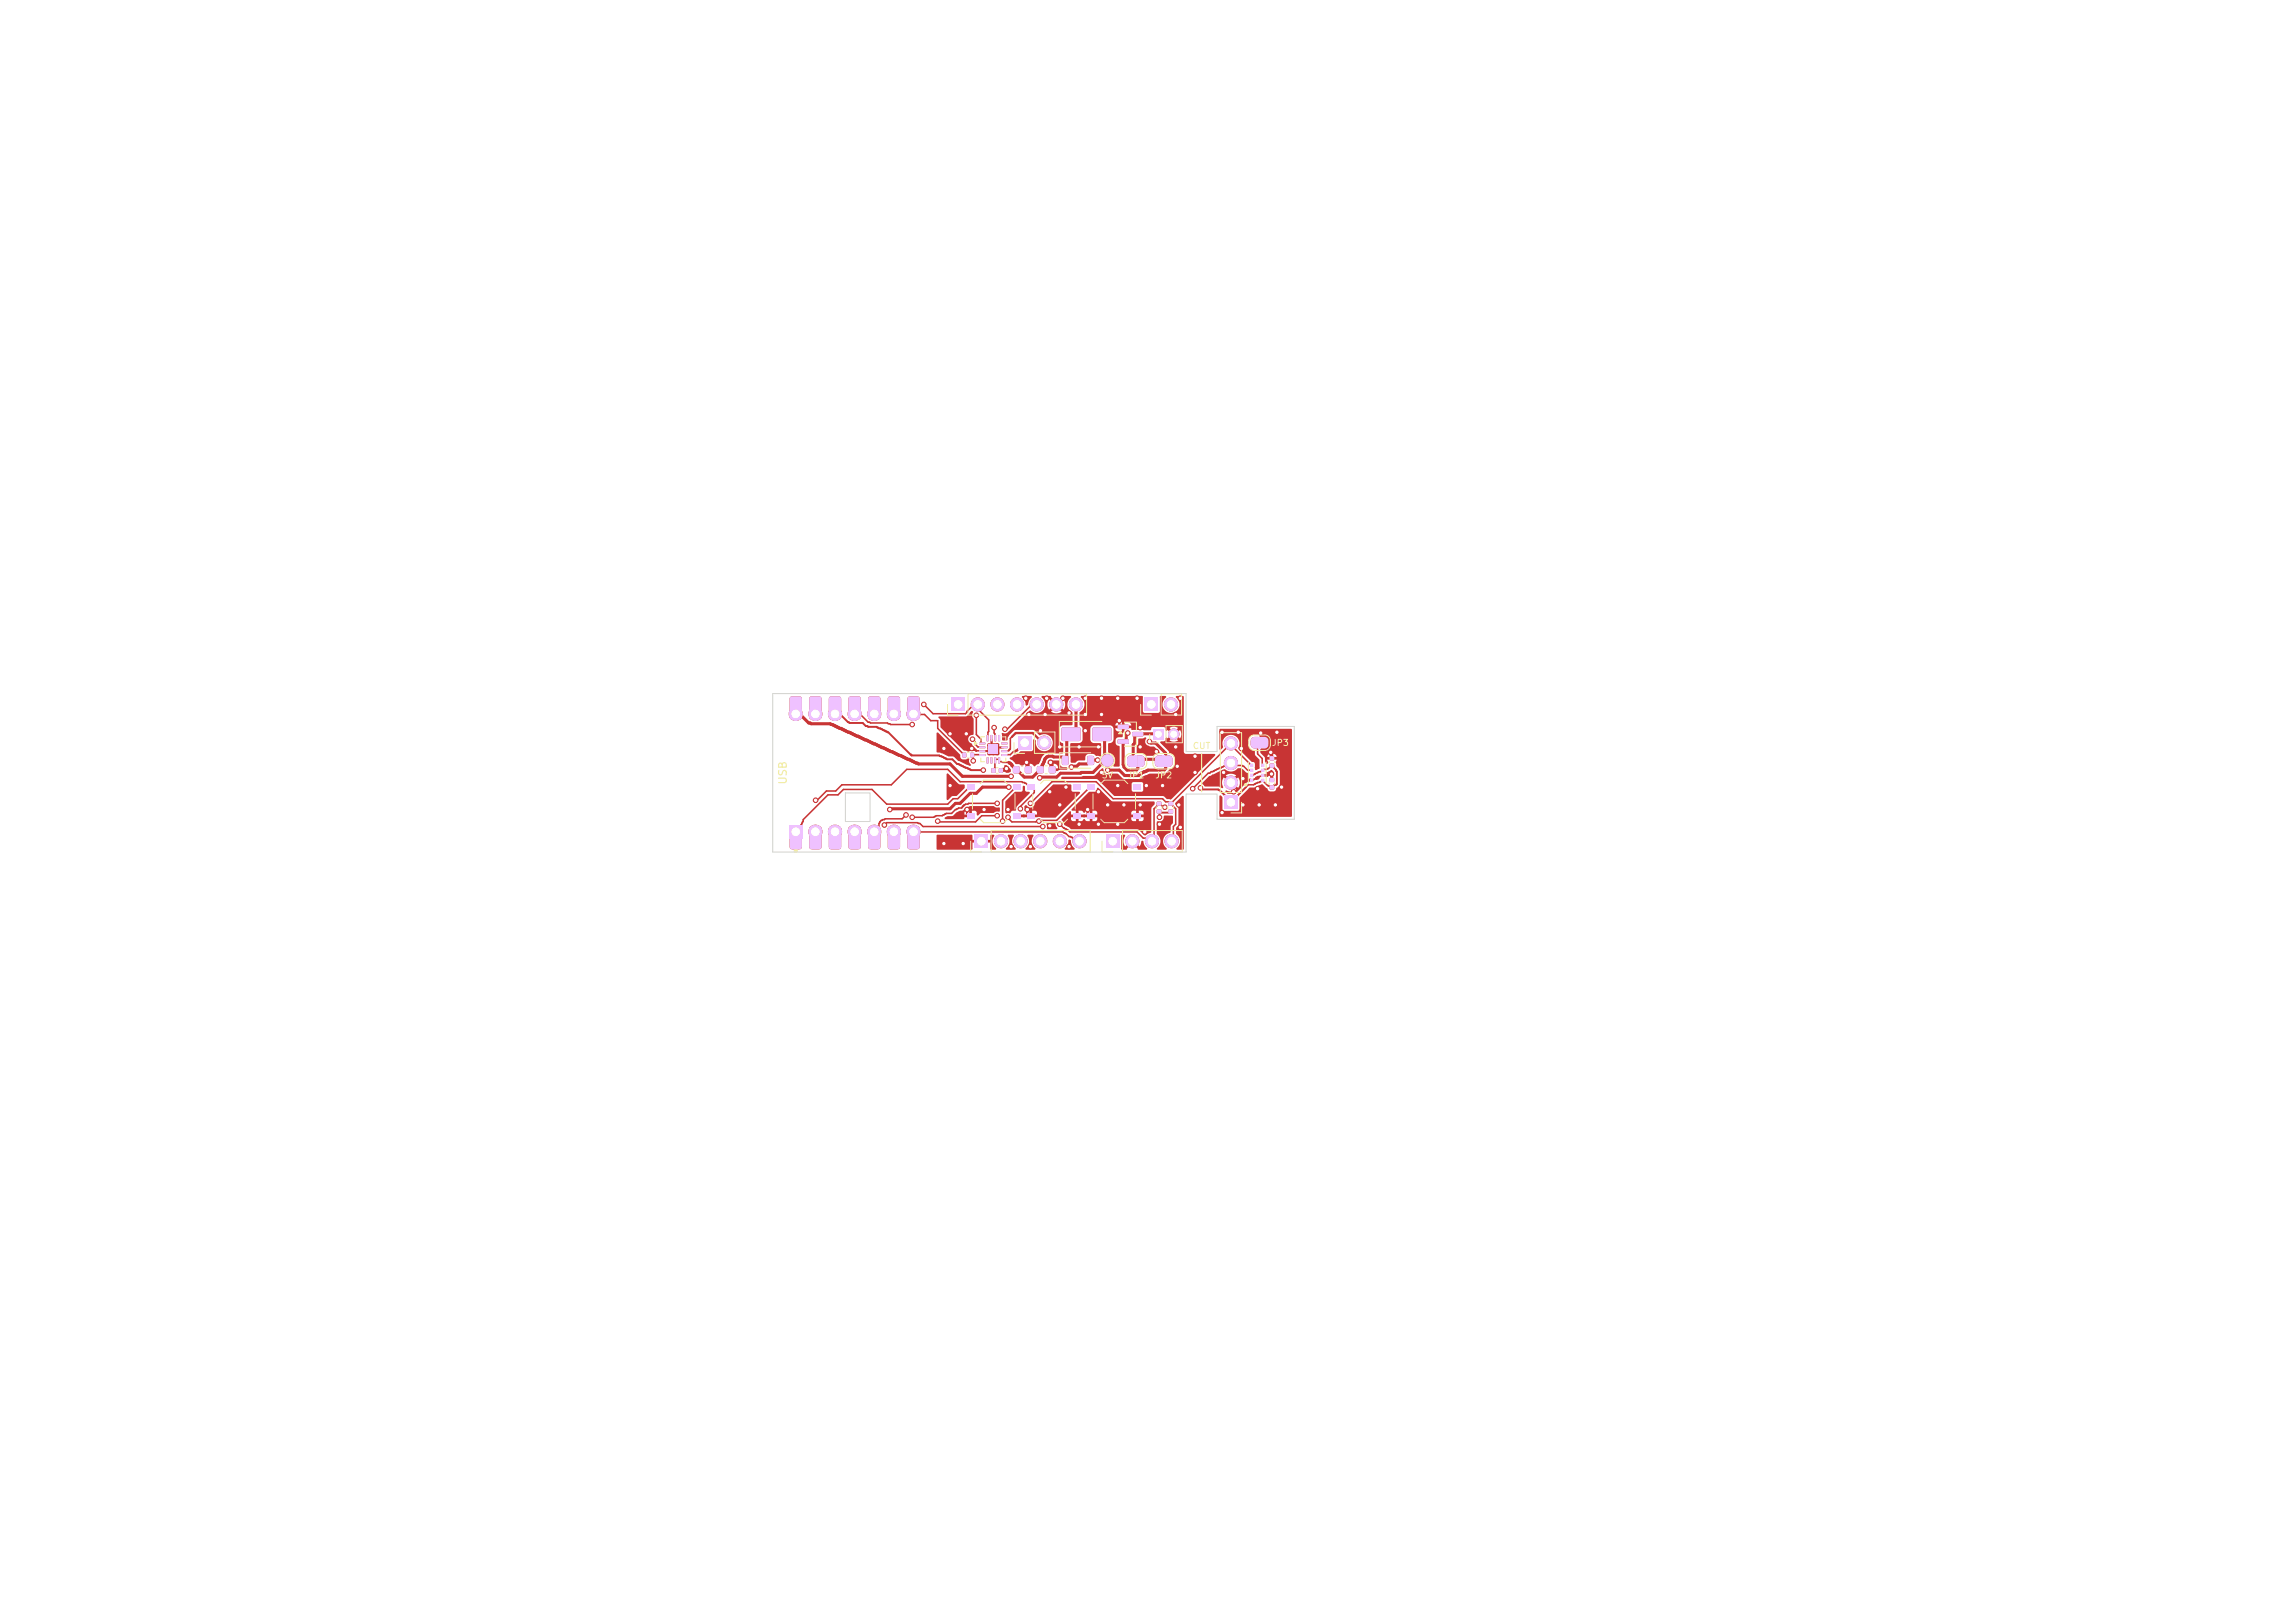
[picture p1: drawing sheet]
<svg xmlns="http://www.w3.org/2000/svg" width="297mm" height="210mm" viewBox="0 0 297 210" stroke-linecap="round" stroke-linejoin="round" font-family="sans-serif">
<defs><g id="words">
<text font-size="1" fill="#f2eda1" x="102.1" y="101.6" transform="rotate(-90 102.1 101.6)">USB</text>
<g font-size=".8" fill="#f2eda1">
<text x="142.5" y="100.9">5V</text>
<text x="145.8" y="100.9">JP1</text>
<text x="149.4" y="100.9">JP2</text>
<text x="154.3" y="97.1">CUT</text>
<text x="164.5" y="96.7">JP3</text>
</g>
</g></defs>
<g fill="#c83434">
<path d="M150.3 98.2h.6v.6h-.6z"/>
<path d="M137.4 94.2l.2-.1h2l.2 .1v.2v1.4l-.2 .1h-2l-.2-.1v-.1z"/>
<path d="M141.4 94.2l.2-.1h2l.2 .1 .1 .2-.1 1.4-.2 .1h-2l-.2-.1-.1-.1z"/>
<path d="M148.2 90.3h1.6v1.7h-1.6z"/>
</g>
<circle cx="151.5" cy="91.1" r=".85" fill="#c83434" stroke="#c83434" stroke-width=".13"/>
<path d="M149.2 94.3h1.4v1.4h-1.4z" fill="#c83434"/>
<circle cx="151.9" cy="95" r=".67" fill="#c83434" stroke="#c83434" stroke-width=".13"/>
<path d="M126.2 108h1.6v1.7h-1.6z" fill="#c83434"/>
<g fill="#c83434" stroke="#c83434" stroke-width=".13">
<circle cx="129.5" cy="108.8" r=".85"/>
<circle cx="132.1" cy="108.8" r=".85"/>
<circle cx="134.6" cy="108.8" r=".85"/>
<circle cx="137.2" cy="108.8" r=".85"/>
<circle cx="139.7" cy="108.8" r=".85"/>
</g>
<g fill="#c83434">
<path d="M140.7 101.5h1v.7h-1z"/>
<path d="M146.7 101.5h1v.7h-1z"/>
<path d="M140.7 105.2h1v.8h-1z"/>
<path d="M146.7 105.2h1v.8h-1z"/>
<path d="M125.1 101.5h1v.7h-1z"/>
<path d="M131.1 101.5h1v.7h-1z"/>
<path d="M125.1 105.2h1v.8h-1z"/>
<path d="M131.1 105.2h1v.8h-1z"/>
<path d="M126.7 96.1h.8v.2h-.8z"/>
<path d="M126.7 96.6h.8v.2h-.8z"/>
<path d="M126.7 97.1h.8v.2h-.8z"/>
<path d="M126.7 97.6h.8v.2h-.8z"/>
<path d="M127.7 98h.2v.8h-.2z"/>
<path d="M128.2 98h.2v.8h-.2z"/>
<path d="M128.7 98h.2v.8h-.2z"/>
<path d="M129.2 98h.2v.8h-.2z"/>
<path d="M129.6 97.6h.8v.2h-.8z"/>
<path d="M129.6 97.1h.8v.2h-.8z"/>
<path d="M129.6 96.6h.8v.2h-.8z"/>
<path d="M129.6 96.1h.8v.2h-.8z"/>
<path d="M129.2 95.1h.2v.8h-.2z"/>
<path d="M128.7 95.1h.2v.8h-.2z"/>
<path d="M128.2 95.1h.2v.8h-.2z"/>
<path d="M127.7 95.1h.2v.8h-.2z"/>
<path d="M127.9 96.3h1.3v1.3h-1.3z"/>
<path d="M161.8 100.8h.3v.4h-.3z"/>
<path d="M161.8 100.2h.3v.3h-.3z"/>
<path d="M161.8 99.5h.3v.4h-.3z"/>
<path d="M161.8 98.9h.3v.3h-.3z"/>
<path d="M163.2 98.9h.4v.3h-.4z"/>
<path d="M163.2 99.5h.4v.4h-.4z"/>
<path d="M163.2 100.2h.4v.3h-.4z"/>
<path d="M163.2 100.8h.4v.4h-.4z"/>
<path d="M128.3 99.4h.5v.6h-.5z"/>
<path d="M129.3 99.4h.5v.6h-.5z"/>
<path d="M143.2 108h1.6v1.7h-1.6z"/>
</g>
<g fill="#c83434" stroke="#c83434" stroke-width=".13">
<circle cx="146.5" cy="108.8" r=".85"/>
<circle cx="149.1" cy="108.8" r=".85"/>
<circle cx="151.6" cy="108.8" r=".85"/>
</g>
<path d="M131.7 95.3h1.8v1.7h-1.8z" fill="#c83434"/>
<circle cx="135.1" cy="96.1" r=".85" fill="#c83434" stroke="#c83434" stroke-width=".13"/>
<g fill="#c83434">
<path d="M134.2 99.2l.2-.1 .6 .1 .1 .2-.1 .6-.2 .1-.6-.1v-.1z"/>
<path d="M135.8 99.2l.1-.1 .7 .1v.2v.6l-.2 .1-.6-.1-.1-.1z"/>
<path d="M131.1 99.2l.2-.1 .6 .1 .1 .2-.1 .6-.2 .1-.6-.1v-.1z"/>
<path d="M132.7 99.2l.1-.1 .7 .1v.2v.6l-.2 .1-.6-.1-.1-.1z"/>
<path d="M102.1 106.8h1.7v1.7h-1.7z"/>
<path d="M102.2 107l.3-.1h1l.2 .1 .1 2.6-.2 .2-1.1 .1-.3-.1z"/>
</g>
<circle cx="105.5" cy="107.6" r=".85" fill="#c83434" stroke="#c83434" stroke-width=".13"/>
<path d="M104.8 107l.2-.1h1l.3 .1v2.6l-.1 .2-1.2 .1-.2-.1z" fill="#c83434"/>
<circle cx="108.1" cy="107.6" r=".85" fill="#c83434" stroke="#c83434" stroke-width=".13"/>
<path d="M107.3 107l.3-.1h.9l.3 .1 .1 2.6-.2 .2-1.1 .1-.3-.1z" fill="#c83434"/>
<circle cx="110.6" cy="107.6" r=".85" fill="#c83434" stroke="#c83434" stroke-width=".13"/>
<path d="M109.9 107l.2-.1h1l.2 .1 .1 2.6-.1 .2-1.2 .1-.2-.1z" fill="#c83434"/>
<circle cx="113.1" cy="107.6" r=".85" fill="#c83434" stroke="#c83434" stroke-width=".13"/>
<path d="M112.4 107l.3-.1h.9l.3 .1v2.6l-.1 .2-1.1 .1-.3-.1z" fill="#c83434"/>
<circle cx="115.7" cy="107.6" r=".85" fill="#c83434" stroke="#c83434" stroke-width=".13"/>
<path d="M114.9 107l.3-.1h1l.2 .1 .1 2.6-.2 .2-1.1 .1-.3-.1z" fill="#c83434"/>
<circle cx="118.2" cy="107.6" r=".85" fill="#c83434" stroke="#c83434" stroke-width=".13"/>
<g fill="#c83434">
<path d="M117.5 107l.2-.1h1l.3 .1v2.6l-.1 .2-1.2 .1-.2-.1z"/>
<path d="M117.5 90.2l.2-.1h1l.3 .1v2.6l-.1 .2-1.2 .1-.2-.1z"/>
</g>
<circle cx="118.2" cy="92.4" r=".85" fill="#c83434" stroke="#c83434" stroke-width=".13"/>
<path d="M114.9 90.2l.3-.1h1l.2 .1 .1 2.6-.2 .2-1.1 .1-.3-.1z" fill="#c83434"/>
<circle cx="115.7" cy="92.4" r=".85" fill="#c83434" stroke="#c83434" stroke-width=".13"/>
<path d="M112.4 90.2l.3-.1h.9l.3 .1v2.6l-.1 .2-1.1 .1-.3-.1z" fill="#c83434"/>
<circle cx="113.1" cy="92.4" r=".85" fill="#c83434" stroke="#c83434" stroke-width=".13"/>
<path d="M109.9 90.2l.2-.1h1l.2 .1 .1 2.6-.1 .2-1.2 .1-.2-.1z" fill="#c83434"/>
<circle cx="110.6" cy="92.4" r=".85" fill="#c83434" stroke="#c83434" stroke-width=".13"/>
<path d="M107.3 90.2l.3-.1h.9l.3 .1 .1 2.6-.2 .2-1.1 .1-.3-.1z" fill="#c83434"/>
<circle cx="108.1" cy="92.4" r=".85" fill="#c83434" stroke="#c83434" stroke-width=".13"/>
<path d="M104.8 90.2l.2-.1h1l.3 .1v2.6l-.1 .2-1.2 .1-.2-.1z" fill="#c83434"/>
<circle cx="105.5" cy="92.4" r=".85" fill="#c83434" stroke="#c83434" stroke-width=".13"/>
<path d="M102.2 90.2l.3-.1h1l.2 .1 .1 2.6-.2 .2-1.1 .1-.3-.1z" fill="#c83434"/>
<circle cx="103" cy="92.4" r=".85" fill="#c83434" stroke="#c83434" stroke-width=".13"/>
<g fill="#c83434">
<path d="M164.3 101.6h.6v.5h-.6z"/>
<path d="M164.3 100.7h.6v.5h-.6z"/>
</g>
<circle cx="143.3" cy="98.4" r=".75" fill="#c83434" stroke="#c83434" stroke-width=".13"/>
<g fill="#c83434">
<path d="M144.7 93.8h1.3l.1 .1v.4l-.2 .1-1.2-.1-.1-.1z"/>
<path d="M144.7 95.7h1.3l.1 .1v.4l-.2 .1-1.2-.1-.1-.1z"/>
<path d="M146.5 94.7h1.4l.1 .2v.3l-.2 .1h-1.2l-.1-.1z"/>
<path d="M158.4 103h1.7v1.7h-1.7z"/>
</g>
<g fill="#c83434" stroke="#c83434" stroke-width=".13">
<circle cx="159.3" cy="101.3" r=".85"/>
<circle cx="159.3" cy="98.7" r=".85"/>
<circle cx="159.3" cy="96.2" r=".85"/>
</g>
<g fill="#c83434">
<path d="M164.3 98.8h.6v.5h-.6z"/>
<path d="M164.3 97.9h.6v.5h-.6z"/>
<path d="M137.5 97.9l.1-.1 .6 .1 .1 .1-.1 .9-.1 .1-.6-.1-.1-.1z"/>
<path d="M140.8 97.9l.1-.1 .6 .1 .1 .1-.1 .9-.1 .1-.6-.1-.1-.1z"/>
<path d="M146 97.9l.3-.1h.5v1.5l-.5-.1-.3-.1-.1-.3v-.6z"/>
<path d="M147.1 97.8h.7l.3 .3v.7l-.1 .3-.2 .1-.7 .1z"/>
<path d="M124.6 97.4h.4v.6h-.4z"/>
<path d="M125.6 97.4h.4v.6h-.4z"/>
<path d="M132.9 101.5h1v.7h-1z"/>
<path d="M138.9 101.5h1v.7h-1z"/>
<path d="M132.9 105.2h1v.8h-1z"/>
<path d="M138.9 105.2h1v.8h-1z"/>
<path d="M151.2 104.8h.6v.4h-.6z"/>
<path d="M151.2 103.8h.6v.4h-.6z"/>
<path d="M149.7 104.8h.6v.4h-.6z"/>
<path d="M149.7 103.8h.6v.4h-.6z"/>
<path d="M123.2 90.3h1.6v1.7h-1.6z"/>
</g>
<g fill="#c83434" stroke="#c83434" stroke-width=".13">
<circle cx="126.5" cy="91.1" r=".85"/>
<circle cx="129.1" cy="91.1" r=".85"/>
<circle cx="131.6" cy="91.1" r=".85"/>
<circle cx="134.2" cy="91.1" r=".85"/>
<circle cx="136.7" cy="91.1" r=".85"/>
<circle cx="139.2" cy="91.1" r=".85"/>
</g>
<g fill="#c83434">
<path d="M162 95.5l.3-.1h.5v1.5l-.6-.1-.3-.3v-.7z"/>
<path d="M163.2 95.4h.6l.3 .3v.7l-.1 .3-.2 .1-.6 .1z"/>
<path d="M149.6 97.9l.3-.1h.6v1.5l-.6-.1-.3-.1-.2-.3 .1-.6z"/>
<path d="M150.7 97.8h.7l.3 .3v.7l-.1 .3-.2 .1-.7 .1z"/>
</g>
<g fill="#c83434" stroke="#c83434" stroke-width=".13">
<circle cx="130.8" cy="100.5" r=".3"/>
<circle cx="134.5" cy="100.7" r=".3"/>
<circle cx="145.9" cy="94.8" r=".3"/>
<circle cx="130.5" cy="101.8" r=".3"/>
<circle cx="143.3" cy="99.7" r=".3"/>
<circle cx="115.1" cy="104.7" r=".3"/>
<circle cx="148.8" cy="96" r=".3"/>
<circle cx="138.6" cy="99.2" r=".3"/>
<circle cx="142.1" cy="98.4" r=".3"/>
<circle cx="147.5" cy="96.7" r=".3"/>
<circle cx="163.2" cy="94.8" r=".3"/>
<circle cx="158.2" cy="94.8" r=".3"/>
<circle cx="152.3" cy="99.1" r=".3"/>
<circle cx="135.9" cy="98.7" r=".3"/>
<circle cx="130.5" cy="104.7" r=".3"/>
<circle cx="152.8" cy="90.4" r=".3"/>
<circle cx="159.6" cy="102.5" r=".3"/>
<circle cx="142.2" cy="102.5" r=".3"/>
<circle cx="139.6" cy="106.7" r=".3"/>
<circle cx="145.5" cy="104.1" r=".3"/>
<circle cx="132.8" cy="98.7" r=".3"/>
<circle cx="158.3" cy="100" r=".3"/>
<circle cx="165" cy="104.1" r=".3"/>
<circle cx="147.2" cy="90.4" r=".3"/>
<circle cx="124.7" cy="109.2" r=".3"/>
<circle cx="122.9" cy="95" r=".3"/>
<circle cx="142.5" cy="100" r=".3"/>
<circle cx="144.6" cy="106.7" r=".3"/>
<circle cx="122.1" cy="109.2" r=".3"/>
<circle cx="150.1" cy="106.7" r=".3"/>
<circle cx="152.8" cy="107.1" r=".3"/>
<circle cx="139.6" cy="96.7" r=".3"/>
<circle cx="164.5" cy="97.4" r=".3"/>
<circle cx="154.6" cy="97.8" r=".3"/>
<circle cx="138.3" cy="109.5" r=".3"/>
<circle cx="152.2" cy="96.7" r=".3"/>
<circle cx="125.1" cy="104.7" r=".3"/>
<circle cx="142.5" cy="90.4" r=".3"/>
<circle cx="127.4" cy="104.7" r=".3"/>
<circle cx="142.5" cy="92.4" r=".3"/>
<circle cx="165.9" cy="101.8" r=".3"/>
<circle cx="160.9" cy="104.1" r=".3"/>
<circle cx="149.6" cy="97.3" r=".3"/>
<circle cx="142.2" cy="106.7" r=".3"/>
<circle cx="160.2" cy="94.8" r=".3"/>
<circle cx="137.2" cy="104.1" r=".3"/>
<circle cx="134.6" cy="94.5" r=".3"/>
<circle cx="122.1" cy="96.8" r=".3"/>
<circle cx="150.5" cy="101.7" r=".3"/>
<circle cx="147.5" cy="104.1" r=".3"/>
<circle cx="152.5" cy="104.1" r=".3"/>
<circle cx="125.1" cy="95" r=".3"/>
<circle cx="135.5" cy="90.4" r=".3"/>
<circle cx="144.8" cy="93.3" r=".3"/>
<circle cx="148.2" cy="107.7" r=".3"/>
<circle cx="133.4" cy="109.5" r=".3"/>
<circle cx="162.7" cy="102.1" r=".3"/>
<circle cx="165.2" cy="94.8" r=".3"/>
<circle cx="138.3" cy="92.3" r=".3"/>
<circle cx="152.2" cy="92.4" r=".3"/>
<circle cx="158.2" cy="105.1" r=".3"/>
<circle cx="144.6" cy="101.7" r=".3"/>
<circle cx="147.5" cy="94.1" r=".3"/>
<circle cx="154.6" cy="100" r=".3"/>
<circle cx="137.9" cy="101.8" r=".3"/>
<circle cx="130.2" cy="99.5" r=".3"/>
<circle cx="142.2" cy="96.7" r=".3"/>
<circle cx="137.5" cy="90.4" r=".3"/>
<circle cx="160.9" cy="100.8" r=".3"/>
<circle cx="143.3" cy="104.1" r=".3"/>
<circle cx="132.8" cy="90.4" r=".3"/>
<circle cx="160.6" cy="96.8" r=".3"/>
<circle cx="164.6" cy="100.1" r=".3"/>
<circle cx="132.9" cy="104.7" r=".3"/>
<circle cx="137.2" cy="96.7" r=".3"/>
<circle cx="148.3" cy="101.7" r=".3"/>
<circle cx="133.1" cy="92.4" r=".3"/>
<circle cx="140.5" cy="90.4" r=".3"/>
<circle cx="140.5" cy="92.4" r=".3"/>
<circle cx="135.2" cy="92.4" r=".3"/>
<circle cx="140.5" cy="94.5" r=".3"/>
<circle cx="140.8" cy="104.7" r=".3"/>
<circle cx="162.9" cy="104.1" r=".3"/>
<circle cx="144.6" cy="90.4" r=".3"/>
<circle cx="130.8" cy="109.5" r=".3"/>
<circle cx="122.9" cy="101.7" r=".3"/>
<circle cx="125.8" cy="96.8" r=".3"/>
<circle cx="135.8" cy="102.5" r=".3"/>
<circle cx="135.8" cy="106.8" r=".3"/>
<circle cx="129.8" cy="106.2" r=".3"/>
<circle cx="105.5" cy="103.5" r=".3"/>
<circle cx="132.1" cy="104.7" r=".3"/>
<circle cx="134.5" cy="106.2" r=".3"/>
<circle cx="130.5" cy="105.7" r=".3"/>
<circle cx="129.1" cy="105.5" r=".3"/>
<circle cx="121.4" cy="106.2" r=".3"/>
<circle cx="134.9" cy="107" r=".3"/>
<circle cx="114.4" cy="106.7" r=".3"/>
<circle cx="126.4" cy="92.5" r=".3"/>
<circle cx="118.1" cy="93.8" r=".3"/>
<circle cx="125.8" cy="95.7" r=".3"/>
<circle cx="130.1" cy="94.4" r=".3"/>
<circle cx="126" cy="98.5" r=".3"/>
<circle cx="128.6" cy="94.1" r=".3"/>
<circle cx="119.5" cy="91.1" r=".3"/>
<circle cx="150.1" cy="105.7" r=".3"/>
<circle cx="127.2" cy="99.7" r=".3"/>
<circle cx="155.3" cy="102" r=".3"/>
<circle cx="150.8" cy="104.5" r=".3"/>
<circle cx="154.3" cy="102.1" r=".3"/>
<circle cx="137.2" cy="106.7" r=".3"/>
<circle cx="117.3" cy="105.5" r=".3"/>
<circle cx="129.1" cy="104" r=".3"/>
<circle cx="118.1" cy="105.7" r=".3"/>
<circle cx="133.4" cy="104" r=".3"/>
</g>
<g fill="none" stroke="#c83434" stroke-width=".2">
<path d="M111.3 92.5l1.1 1 .3 .1h2.1l.4 .2h2.9M119 92.5h.7l.8 .8h.8v1l3.2 3.2M119.5 91.2l1.3 1.2h4.1l.9-.9M125.8 96.9l.1 .2 .8 .1M125.8 95.7l.4 .3v.3l.4 .4h.1M125.9 98v.5M126 97.7h.7M126.3 92.6v2.5l.7 .6v.5M126.7 92l1.2 1.2v1.5l-.1 .1v.4M127.4 97.2h.5M128.3 95.9v.5M128.6 94.2v.7l.1 .3"/>
<path d="M128.7 98.8v.6l-.1 .1M128.9 98.3h.4M129.1 96.8h.6M129.3 98.6h.4v.1h.8M129.7 99.5h.4M130.9 95.4l-.1 .2v1.4l-.3 .1v.1h-.2M131.3 97.3h-.1l-.4 .4h-.5M133.3 91.4l-3 3h-.2M158.6 99.1l-1.6 .8h-.3l-.1 .2h-.3l-2 2M158.7 96.8l-7 7M159.7 96.9l2.1 2.1M160.1 99.1a1.41 1.41 0 0 1 1.3 .6h.4"/>
<path d="M162.8 96.8v.8l.5 .6v.7M163.2 99.8l-1.2 .6M164.3 99.3l-.4 .3h-.3M114.4 106.8l.3-.3h4l.3 .1 .4 .4h15.5M117.2 105.5l-.5 .5h-2.2l-.2 .1-.4 .3-.2 .2v.4M119 107.7h18.5l.4 .2 .4 .4h.2l.4 .3M125.1 102.2l-1.2 1.2h-.6l-.7 .7h-7.9l-1.9-1.9h-3.7l-.6 .7h-1.4l-3.2 3.2v.2l-.3 .6M129 104h-3.7l-.6 .2-.3 .4h-.4l-.4 .2-.4 .5h-.8l-.4 .3h-.8l-.4 .2h-2.7M129 105.6h-2l-.8 .8h-4.8l-.1-.1M131.2 102.2l-1.5 1.4v2.7M132.9 101.6l-.1-.2-.6-.2h-7.9l-1.7-1.6h-5.2l-2 2h-6.5l-.8 .8h-1.1l-1.2 1.2h-.3M133.9 102.2v.4l-1.9 1.8v.3"/>
<path d="M137.1 106.7l.5 .5 .6 .2 .3 .3h8.6l.8 .8h.4M140.7 102.2l-4 4h-2l-.7 .2h-3.1l-.5-.6M149.8 104.2l-.5 .5v3.4M150.2 104.2l.3 .2 .2 .1M151.2 103.8h-.3l-.4-.4h-6.5l-2.2-2.2h-5.6l-2.9 2.8M151.6 104.2l.5 .5v2l-.3 .3v1.1M160.9 100.8v.1h.9M163.2 100.5h-.2l-1 .5M163.2 101.1l-1 .5h-.7l-.2 .3M163.6 101.2l.4 .5 .3 .1M164.5 100.2v.3"/>
</g>
<g fill="none" stroke="#c83434" stroke-width=".4">
<path d="M103.7 92.7l1 .9 .3 .1h2.4l.4 .1 .8 .5h.3l.8 .5h.3l.8 .5h.2l1 .5h.1l1 .5h.1l.9 .5h.2l.9 .5h.3l.8 .5h.3l2.3 1.1h4l1.6 1.6h6.3M130.5 98.7l.4 .3 .3 .3M131.8 99.9l.7 .7h1.1l.7-.6M137.4 98h-1.1l-.1-.1a1.21 1.21 0 0 0-1 .3l-.4 1M138 95.9v2M139.3 92v2.2M140.7 98.9h-1l-.4 .3h-.6l-.1 .1M141.6 98.4h.4M142.6 98.8l-1.2 1.2-4.2 .1-.5 .5h-2l-.2 .1M142.9 95.9v1.9M145.3 96.2v2.8l.2 .3 .4 .4h1.1l.2-.2v-.3M145.9 94.9l-.2 .2v.7"/>
<path d="M146.8 95.3v.9l-.2 .2v1.4M147.9 95h1.4M148 98.3h1.4M148.7 96l.2 .2h.6l1.4 1.3v.3M150.9 99.2v.3l-.3 .2h-2l-1 .4-.2 .3h-1.9l-.7-.7h-1.5M130.5 101.9h-3.4l-.8 .8h-.8l-1.2 1.3h-.7l-.7 .7h-7.7l-.1 .1"/>
</g>
<path d="M130.1 99.5h.1M130.9 95.4l.5-.5h2.2l.8 .8M131.7 97l-.4 .3M132.8 98.7v.5M135.9 98.7v.5M144.8 93.3v.5M163.2 94.9v.5M164.4 97.4v.5M125.1 104.8v.5M132.9 104.8v.5M140.7 104.8v.5M164.5 100.5v.2" fill="none" stroke="#c83434" stroke-width=".3"/>
<path d="M108.9 92.6l1.1 1h1.6l.4 .4 .4 .1h1.1l1.4 .7 2.9 2.9h.1v.1h3.7l.9 .5h.7l.7 .6h.1l1.6 .8h1.6M164.7 99.3l.5 .6v1.6l-.4 .2M150.1 105.3v.5M150.2 105.2h1M155.3 102l.2 .2h2.1l1 .9M161.3 101.9l-1.2 1.2" fill="none" stroke="#c83434" stroke-width=".25"/>
<g fill="#c83434">
<path d="M121.2 108.1l4.5-.1 .1 .1v.6h.7v.3h-.7l.1 .8-.1 .1h-4.5l-.1-.1z"/>
<path d="M127.5 108.7h.7v-.6l.4-.1 .1 .1a1.33 1.33 0 0 0 .2 1.8h-.1h-.6v-.9h-.7z"/>
<path d="M130.4 108.1l.7-.1 .1 .1a1.33 1.33 0 0 0 .3 1.8h-.2h-1l-.1-.1a1.29 1.29 0 0 0 .2-1.7z"/>
<path d="M133 108.1l.6-.1 .1 .1a1.33 1.33 0 0 0 .3 1.8h-.1h-1.1l-.1-.1a1.29 1.29 0 0 0 .3-1.7z"/>
<path d="M138.3 108.6l.3 .1a1.58 1.58 0 0 0 .5 1.2h-.1h-1.1h-.1v-.2a1.1 1.1 0 0 0 .5-.9z"/>
<path d="M145.1 108.1l.4-.1 .1 .1a1.18 1.18 0 0 0 0 1.4l.5-.4 .2 .2-.5 .6h-.7z"/>
<path d="M146.7 109.3l.3-.2 .5 .4 .2-.6a.14 .14 0 0 1 .1-.1 .14 .14 0 0 1 .2 .1l.1 .5 .4 .4-.1 .1h-1.1z"/>
<path d="M149.7 106.3h.1a.66 .66 0 0 0 .8-.7l1.1-.1 .1 .1v.9l-.3 .4v.8a1.15 1.15 0 0 0-.9 .9 1.15 1.15 0 0 0 .4 1.2l-.1 .1h-1.1l-.1-.1a1.2 1.2 0 0 0 0-1.9z"/>
<path d="M153 103h.1l.1 .1v6.7l-.1 .1h-.7l-.2-.1a1.2 1.2 0 0 0 0-2v-.7l.3-.4v-2.1l-.4-.6z"/>
<path d="M140.9 102.5l.9-.1 .1-.1 .1-.3 .1-.1 1.9 1.8h5.4v.4l-.4 .5v3l-.1 .2-.4 .1a.32 .32 0 0 1-.4 .2l-.9-.8h-8.6l-.3-.3a.9 .9 0 0 1-.7-.7l-.2-.2v-.1h1.2l.3 .2h1.1l.3-.2 .4 .2h1.1l.2-.2h4.4l.2 .2h1.1l.3-.2v-.2h-.6v.4h-.4v-.4h-.6v.2h-4.4v-.2h-.6v.4h-.4v-.4h-1.4v.4h-.4v-.4h-.6v.2h-1.2l1-1a.13 .13 0 0 1 .2 0 .13 .13 0 0 1 0 .2v.2h3.4v-.2h4.4v.2h1.6v-.4l-.3-.1h-.3v.5h-.4v-.5h-.4l-.2 .3h-4.4l-.2-.3h-.4v.5h-.4v-.5h-.4l-.3 .3-.3-.3h-.4v.5h-.4v-.5h-.3a.13 .13 0 0 1-.2 0 .13 .13 0 0 1 0-.2z"/>
<path d="M135.4 106.6l1.1-.1 .3 .7-.1 .1h-1.2z"/>
<path d="M122.3 105.8l.3-.2h.7l.4-.4h1.1v.2h.6v-.5h-.4l-.2 .3h-1.1l.5-.3a.53 .53 0 0 0 .6-.2l.3-.3 .4-.1h3.1a.93 .93 0 0 0 .8 .2v.4l-.1 .1a.69 .69 0 0 0-.7 .2h-1.6l-.5 .3-.2-.6h-.5v.6l-.3 .2-.7 .1-.1 .2h-2.3l-.2-.1z"/>
<path d="M132.6 104.3l.2-.1a.59 .59 0 0 0 .7 .3 .59 .59 0 0 0 .4-.6l2.4-2.4h2.3l.1 .9 1.1 .1-.1 .2-3.1 3.1h-1.8l-.3-.1-2 .1-.8-.1-.1-.2 .1-.1h2.5v-.4l-.3-.1h-.3v.5h-.4v-.5h-.5h-.1z"/>
<path d="M157.8 94.4l9.3-.1 .1 .1v11.2l-9.3 .1-.1-2.7 .1-.1 .3 .3 .1 1.6 1.9 .1 .2-.2v-1.5l1.3-1.3h.6l1.1-.4 .6 .5 .2 .3 .6 .1a.53 .53 0 0 0 .4-.5l.4-.2v-.2v-1.7l-.1-.3a.9 .9 0 0 1-.4-.8l.1-.4h-1.2l.1 .3-.1 .2h-.1l-.2-.2-.1-.7h1.6a.43 .43 0 0 0-.4-.4v.4h-.4v-.4l-.3 .2-.1 .2h-.4l-.5-.5v-2.1l-.2-.2h-.6a.76 .76 0 0 0-.7 .7v.6a.94 .94 0 0 0 .8 .8v.5l.6 .6v1.1l-.2 .1a.24 .24 0 0 1-.3 .2 .24 .24 0 0 1-.1-.4v-.5a.37 .37 0 0 0-.4-.2l-1.8-1.8a1.12 1.12 0 0 0-.8-1.7 1.12 1.12 0 0 0-1.1 1.6l-.3 .3h-.2z"/>
<path d="M131.3 102.5l1-.1 .1-.7h.1l.1 .1 .1 .6 .6 .1-.1 .2-1.4 1.5a.79 .79 0 0 0-.3 .7h-.6l-.2 .3h-.5l-.1-.1v-1.4z"/>
<path d="M122.5 100.1h.2l1.3 1.3 .7 .1 .1 .1v.4l-1 1h-.6l-.5 .5-.2-.1z"/>
<path d="M139.9 90.1h7.9l.1 .1v1.8l.2 .3 1.9-.1 .1-.2v-1.9h.1h.6l.1 .1a1.12 1.12 0 0 0-.2 1.7 1.12 1.12 0 0 0 1.6 0 1.12 1.12 0 0 0-.1-1.7l.1-.1h.8l.1 .1 .1 7.2 .2 .2h3.7l.1 .1-5.7 5.7h-.2a.83 .83 0 0 1-.8-.4h-6.4l-1.6-1.6h3.8l.1 1 1.2 .1 .3-.3-.1-.8-.2-.2h-1l-.3 .2h-3.8l-.7-.6h-4.5a.15 .15 0 0 1-.1-.2 .15 .15 0 0 1 .2-.1l4-.1 .2-.1 .9-.9h.1l.1 .1a.57 .57 0 0 0 .3 .6 .57 .57 0 0 0 .6 0h1l.6 .6 .2 .1h1.9l.5-.3 .9-.4h2l.5-.6a.86 .86 0 0 0 .7-.7v-.7l-.1-.3-.6-.3-.1-.3-1.1-1.1 .2-.2h.5v-.4l.2-.1 .1 .2 .4-.5 .3 .3-.5 .4 .5 .2 .7-.2-.5-.4 .3-.3 .4 .5 .2-.7-.2-.5-.4 .5-.3-.3 .5-.4-.3-.1-.4-.1-.5 .2 .5 .4-.3 .3-.4-.5-.1 .2-.1-.1-.1-.3-.2-.1h-1.5l-.2 .4h-2.4l-.1-.1v-.2h-.9l-.2 1.1-.8 .2-.1 .2v.4a.63 .63 0 0 0 .5 .5v2.5l-.1 .1h-.6l-.1-.1a1.04 1.04 0 0 0-.7-1.7v-1.2a.72 .72 0 0 0 .7-.5v-1.5h.2l.2 .3 .2 .2h.5v-.5h-1.1l-.1-.2-.4-.2-2.2 .1-.3 .3v1.6l.1 .2 .3 .1 1 .1v1.6h-.7l-.3-.2h-.7l-.3 .2-.1 .6h-.8l-.5 .3h-.5l-.1-.9v-1.6l1.2-.1 .3-.1 .1-.2v-1.6l-.1-.2-.3-.2 6.7 .1-.1-.3-.3-.2h-.5v.5h-.3v-.5l-.6 .1-.3 .3h-4.6v-1.6a1.13 1.13 0 0 0 .2-2z"/>
<path d="M155.6 101.3l.9-.9 2-.9a1.22 1.22 0 0 0 1.7-.1l.6 .1 .4 .4 .3 .1v.8h.4l.1 .3h-.5l-.2 .2-1.5 1.4h-1l-.2-.3 .1-.1a1.21 1.21 0 0 0 1.3-.1l-.5-.5 .3-.2 .4 .5a1.14 1.14 0 0 0 0-1.4l-.4 .5-.3-.3 .5-.5a1.14 1.14 0 0 0-1.4 0l.5 .5-.3 .3-.4-.5a1.45 1.45 0 0 0-.1 1.3l-.2 .1-.4-.2h-1.7l-.4-.4z"/>
<path d="M162.4 100.5h.2a.22 .22 0 0 1 .3-.1 .22 .22 0 0 1 .1 .3v.1l-.2 .1a.24 .24 0 0 1-.3 0 .24 .24 0 0 1-.1-.4z"/>
<path d="M163.4 100.2l.5-.1a.45 .45 0 0 1 .5-.4l.2-.1 .3 .4-.2 .9-.3-.1v-.5l-.4 .2h-.5l-.1-.1z"/>
<path d="M130 99h.2l.2 .1a.73 .73 0 0 1 .4 .7l-.3 .2-.9-.1-.1-.3 .1-.1h.5l-.2-.3z"/>
<path d="M135.7 98.4l.3-.1 .3 .1h.8l.2 .7 .2 .1 .5 .1a.18 .18 0 0 1 .1 .1 .18 .18 0 0 1-.1 .2h-.8l-.4 .2h-.5l-.3-.3 .9-.1a.53 .53 0 0 0-.6-.6v.6h-.3v-.6l-.3 .1a.23 .23 0 0 1-.1-.2 .23 .23 0 0 1 .1-.2z"/>
<path d="M129.7 94.9v-.1a.68 .68 0 0 0 .9-.2l2.7-2.7a1.14 1.14 0 0 0 1.7 0 1.14 1.14 0 0 0-.2-1.7l.1-.1h1l.6 .6-.3 .2-.4-.4a1.13 1.13 0 0 0 0 1.3l.4-.4 .3 .2-.5 .5a1.14 1.14 0 0 0 1.4 0l-.5-.5 .3-.2 .4 .4a1.13 1.13 0 0 0 0-1.3l-.4 .4-.3-.2 .5-.6h1.1l.1 .1a1.21 1.21 0 0 0 .2 2v1.6l-1.3 .1-.3 .1-.1 .3v1.4a.56 .56 0 0 0 .5 .5v1.2l-.1 .1-2-.1-.6 .5-.5 1-.5 .3-.3-.3-.4-.1v.8l-.3-.1v-.7l-.3 .1-.2 .2a.28 .28 0 0 1-.4-.2h-.6l-.4-.5-.3-.2v-.2l.6-.3 .5-.2 .3-.3 1.5-.1 .2-1.4a.37 .37 0 0 1 .2 .5 1.11 1.11 0 0 0 1.4 .9 1.11 1.11 0 0 0 .8-1.5 1.11 1.11 0 0 0-1.7-.5l-.8-.7h-2.3l-.8 .7-.2 .3-.1 .4h-.5l-.1-.1z"/>
<path d="M121.2 94.8h.2l2.8 2.8a.54 .54 0 0 0 .4 .7h.4l.2-.2a.15 .15 0 0 1 .2 .1 .15 .15 0 0 1 0 .2v.3l.2 .2a.17 .17 0 0 1-.1 .2 .17 .17 0 0 1-.2-.1l-1.3-.5-.6-.6h-.6l-.8-.4-.7-.1z"/>
<path d="M147.3 95.6l.8-.1a.14 .14 0 0 1 .2-.1 .14 .14 0 0 1 0 .2 .71 .71 0 0 0 .6 1h.5l.6 .7a.25 .25 0 0 1-.3 .2l-.4 .3h-1l-.4-.3h-.7l-.1-.9 .2-.4z"/>
<path d="M128.2 95.6h.2v.6l.7-.1 .2 .1v.4h.7l-.1 .2h-.6v.5a.31 .31 0 0 1 0 .4 .31 .31 0 0 1-.4 0l-.9 .1-.2-.1v-.4h-.9a.12 .12 0 0 1-.1-.1 .12 .12 0 0 1 .1-.1h.9l-.1-.7 .1-.2h.4z"/>
<path d="M121.5 92.7h3.5l.4-.3 .3-.4h.1l.1 .2a.66 .66 0 0 0 .1 .8v2a.6 .6 0 0 0-.7 .5 .6 .6 0 0 0 .5 .7l.1 .3 .5 .6a.13 .13 0 0 1 0 .1 .13 .13 0 0 1-.2 .1l-.1-.2h-.5l-.3 .2-.3-.2h-.3l-3-3v-.9l-.2-.3z"/>
<path d="M132.3 90.1h1.1h.1v.2a1.24 1.24 0 0 0-.5 .9l-.1 .1a.25 .25 0 0 1-.2-.1 .25 .25 0 0 1 0-.3l-.1-.3-.4-.4z"/>
</g>
<path d="M155.5 97.6v4.9" fill="none" stroke="#f2eda1" stroke-width=".15"/>
<g fill="none" stroke="#f2eda1" stroke-width=".13">
<path d="M126.1 96l.3 .2-.3 .2zM126.9 98.1v.5h.5M127.4 95.3h-.5v.5M129.7 95.3h.5v.5M130.2 98.1v.5h-.5M142.6 93.4h-5.5v3.3h5.5M147.6 91.2v1.3h1.4M148.8 95v1.1h1.1M150.3 89.8h2.6v2.7h-2.6zM150.9 93.9h2.1v2.2h-2.1zM125.6 108.9v1.3h1.4M125.8 102.7v2"/>
<path d="M126.8 101.4l.5-.4h2.6l.4 .4M126.8 106l.5 .5h2.6l.4-.5M128.3 107.5h12.8v2.7h-12.8zM131.3 102.7v2M141.4 102.7v2M142.4 101.4l.5-.4h2.6l.4 .4M142.4 106l.5 .5h2.6l.4-.5M147 102.7v2"/>
</g>
<path d="M126.1 96l.3 .2-.3 .2z" fill="#f2eda1"/>
<g fill="none" stroke="#f2eda1" stroke-width=".13">
<path d="M128.9 99.3h.3M131.2 96.1v1.4h1.4M132.2 99.1h.2M133.9 94.7h2.6v2.8h-2.6zM135.3 99.1h.2M145 94.6l.2 .4h-.4zM145.5 93.5l1.6-.1v1M145.5 94.6v.8M147.1 95.6v1l-1.6-.1M161.5 98.6v2.8M163.8 98.6v2.8M128.9 100.1h.3"/>
<path d="M132.2 100.1h.2M135.3 100.1h.2M142.6 108.9v1.3h1.4M145.3 107.5h7.7v2.7h-7.7zM164.2 101.3v.2M165 101.3v.2"/>
<circle cx="143.3" cy="98.4" r=".95"/>
</g>
<g fill="#f2eda1" stroke="#f2eda1" stroke-width=".13">
<circle cx="161.2" cy="101.6" r=".17"/>
<circle cx="103" cy="110.1" r=".2"/>
</g>
<path d="M145 94.6l.2 .4h-.4z" fill="#f2eda1"/>
<g fill="none" stroke="#f2eda1" stroke-width=".13">
<path d="M122.6 91.2v1.3h1.4M125.1 97.3h.4M125.1 98.1h.4M125.3 89.8h15.3v2.7h-15.3zM141.2 97.4h-4.1v2h4.1M145.8 97.7l.4-.2h1.5a.7 .7 0 0 1 .7 .7v.6a.7 .7 0 0 1-.7 .7h-1.4a.7 .7 0 0 1-.7-.7v-.7zM149.4 97.7l.4-.2h1.5a.7 .7 0 0 1 .7 .7v.6a.7 .7 0 0 1-.7 .7h-1.4a.7 .7 0 0 1-.7-.7v-.7zM157.9 94.8h2.8v7.7h-2.8zM161.8 95.3l.4-.2h1.5a.7 .7 0 0 1 .7 .7v.6a.7 .7 0 0 1-.7 .7h-1.4a.7 .7 0 0 1-.7-.7v-.7zM164.2 98.5v.2M165 98.5v.2M133.6 102.7v2"/>
<path d="M134.7 101.4l.4-.4h2.6l.5 .4M134.7 106l.4 .5h2.6l.5-.5M139.1 102.7v2M149.6 104.3v.4M150.4 104.3v.4M151.1 104.3v.4M151.9 104.3v.4M160.7 103.8v1.4h-1.4"/>
</g>
<g fill="#efc1ff">
<path d="M146.9 97.8h.3v1.5h-.3z"/>
<path d="M162.9 95.4h.3v1.4h-.3z"/>
<path d="M150.5 97.8h.3v1.5h-.3z"/>
<path d="M137.4 94.2l.2-.1h2l.2 .1v.2v1.4l-.2 .1h-2l-.2-.1v-.1z"/>
<path d="M141.4 94.2l.2-.1h2l.2 .1 .1 .2-.1 1.4-.2 .1h-2l-.2-.1-.1-.1z"/>
<path d="M148.2 90.3h1.6v1.7h-1.6z"/>
</g>
<circle cx="151.5" cy="91.1" r=".85" fill="#efc1ff" stroke="#efc1ff" stroke-width=".13"/>
<path d="M149.2 94.3h1.4v1.4h-1.4z" fill="#efc1ff"/>
<circle cx="151.9" cy="95" r=".67" fill="#efc1ff" stroke="#efc1ff" stroke-width=".13"/>
<path d="M126.2 108h1.6v1.7h-1.6z" fill="#efc1ff"/>
<g fill="#efc1ff" stroke="#efc1ff" stroke-width=".13">
<circle cx="129.5" cy="108.8" r=".85"/>
<circle cx="132.1" cy="108.8" r=".85"/>
<circle cx="134.6" cy="108.8" r=".85"/>
<circle cx="137.2" cy="108.8" r=".85"/>
<circle cx="139.7" cy="108.8" r=".85"/>
</g>
<g fill="#efc1ff">
<path d="M140.7 101.5h1v.7h-1z"/>
<path d="M146.7 101.5h1v.7h-1z"/>
<path d="M140.7 105.2h1v.8h-1z"/>
<path d="M146.7 105.2h1v.8h-1z"/>
<path d="M125.1 101.5h1v.7h-1z"/>
<path d="M131.1 101.5h1v.7h-1z"/>
<path d="M125.1 105.2h1v.8h-1z"/>
<path d="M131.1 105.2h1v.8h-1z"/>
<path d="M126.7 96.1h.8v.2h-.8z"/>
<path d="M126.7 96.6h.8v.2h-.8z"/>
<path d="M126.7 97.1h.8v.2h-.8z"/>
<path d="M126.7 97.6h.8v.2h-.8z"/>
<path d="M127.7 98h.2v.8h-.2z"/>
<path d="M128.2 98h.2v.8h-.2z"/>
<path d="M128.7 98h.2v.8h-.2z"/>
<path d="M129.2 98h.2v.8h-.2z"/>
<path d="M129.6 97.6h.8v.2h-.8z"/>
<path d="M129.6 97.1h.8v.2h-.8z"/>
<path d="M129.6 96.6h.8v.2h-.8z"/>
<path d="M129.6 96.1h.8v.2h-.8z"/>
<path d="M129.2 95.1h.2v.8h-.2z"/>
<path d="M128.7 95.1h.2v.8h-.2z"/>
<path d="M128.2 95.1h.2v.8h-.2z"/>
<path d="M127.7 95.1h.2v.8h-.2z"/>
<path d="M127.9 96.3h1.3v1.3h-1.3z"/>
<path d="M161.8 100.8h.4v.4h-.4z"/>
<path d="M161.8 100.1h.4v.4h-.4z"/>
<path d="M161.8 99.5h.4v.4h-.4z"/>
<path d="M161.8 98.8h.4v.4h-.4z"/>
<path d="M163.2 98.8h.4v.4h-.4z"/>
<path d="M163.2 99.5h.4v.4h-.4z"/>
<path d="M163.2 100.1h.4v.4h-.4z"/>
<path d="M163.2 100.8h.4v.4h-.4z"/>
<path d="M128.3 99.4h.5v.6h-.5z"/>
<path d="M129.3 99.4h.5v.6h-.5z"/>
<path d="M143.2 108h1.6v1.7h-1.6z"/>
</g>
<g fill="#efc1ff" stroke="#efc1ff" stroke-width=".13">
<circle cx="146.5" cy="108.8" r=".85"/>
<circle cx="149.1" cy="108.8" r=".85"/>
<circle cx="151.6" cy="108.8" r=".85"/>
</g>
<path d="M131.7 95.3h1.8v1.7h-1.8z" fill="#efc1ff"/>
<circle cx="135.1" cy="96.1" r=".85" fill="#efc1ff" stroke="#efc1ff" stroke-width=".13"/>
<g fill="#efc1ff">
<path d="M134.2 99.2l.2-.1 .6 .1 .1 .2-.1 .6-.2 .1-.6-.1v-.1z"/>
<path d="M135.8 99.2l.1-.1 .7 .1v.2v.6l-.2 .1-.6-.1-.1-.1z"/>
<path d="M131.1 99.2l.2-.1 .6 .1 .1 .2-.1 .6-.2 .1-.6-.1v-.1z"/>
<path d="M132.7 99.2l.1-.1 .7 .1v.2v.6l-.2 .1-.6-.1-.1-.1z"/>
<path d="M102.1 106.8h1.7v1.7h-1.7z"/>
<path d="M102.2 107l.3-.1h1l.2 .1 .1 2.6-.2 .2-1.1 .1-.3-.1z"/>
</g>
<circle cx="105.5" cy="107.6" r=".85" fill="#efc1ff" stroke="#efc1ff" stroke-width=".13"/>
<path d="M104.8 107l.2-.1h1l.3 .1v2.6l-.1 .2-1.2 .1-.2-.1z" fill="#efc1ff"/>
<circle cx="108.1" cy="107.6" r=".85" fill="#efc1ff" stroke="#efc1ff" stroke-width=".13"/>
<path d="M107.3 107l.3-.1h.9l.3 .1 .1 2.6-.2 .2-1.1 .1-.3-.1z" fill="#efc1ff"/>
<circle cx="110.6" cy="107.6" r=".85" fill="#efc1ff" stroke="#efc1ff" stroke-width=".13"/>
<path d="M109.9 107l.2-.1h1l.2 .1 .1 2.6-.1 .2-1.2 .1-.2-.1z" fill="#efc1ff"/>
<circle cx="113.1" cy="107.6" r=".85" fill="#efc1ff" stroke="#efc1ff" stroke-width=".13"/>
<path d="M112.4 107l.3-.1h.9l.3 .1v2.6l-.1 .2-1.1 .1-.3-.1z" fill="#efc1ff"/>
<circle cx="115.7" cy="107.6" r=".85" fill="#efc1ff" stroke="#efc1ff" stroke-width=".13"/>
<path d="M114.9 107l.3-.1h1l.2 .1 .1 2.6-.2 .2-1.1 .1-.3-.1z" fill="#efc1ff"/>
<circle cx="118.2" cy="107.6" r=".85" fill="#efc1ff" stroke="#efc1ff" stroke-width=".13"/>
<g fill="#efc1ff">
<path d="M117.5 107l.2-.1h1l.3 .1v2.6l-.1 .2-1.2 .1-.2-.1z"/>
<path d="M117.5 90.2l.2-.1h1l.3 .1v2.6l-.1 .2-1.2 .1-.2-.1z"/>
</g>
<circle cx="118.2" cy="92.4" r=".85" fill="#efc1ff" stroke="#efc1ff" stroke-width=".13"/>
<path d="M114.9 90.2l.3-.1h1l.2 .1 .1 2.6-.2 .2-1.1 .1-.3-.1z" fill="#efc1ff"/>
<circle cx="115.7" cy="92.4" r=".85" fill="#efc1ff" stroke="#efc1ff" stroke-width=".13"/>
<path d="M112.4 90.2l.3-.1h.9l.3 .1v2.6l-.1 .2-1.1 .1-.3-.1z" fill="#efc1ff"/>
<circle cx="113.1" cy="92.4" r=".85" fill="#efc1ff" stroke="#efc1ff" stroke-width=".13"/>
<path d="M109.9 90.2l.2-.1h1l.2 .1 .1 2.6-.1 .2-1.2 .1-.2-.1z" fill="#efc1ff"/>
<circle cx="110.6" cy="92.4" r=".85" fill="#efc1ff" stroke="#efc1ff" stroke-width=".13"/>
<path d="M107.3 90.2l.3-.1h.9l.3 .1 .1 2.6-.2 .2-1.1 .1-.3-.1z" fill="#efc1ff"/>
<circle cx="108.1" cy="92.4" r=".85" fill="#efc1ff" stroke="#efc1ff" stroke-width=".13"/>
<path d="M104.8 90.2l.2-.1h1l.3 .1v2.6l-.1 .2-1.2 .1-.2-.1z" fill="#efc1ff"/>
<circle cx="105.5" cy="92.4" r=".85" fill="#efc1ff" stroke="#efc1ff" stroke-width=".13"/>
<path d="M102.2 90.2l.3-.1h1l.2 .1 .1 2.6-.2 .2-1.1 .1-.3-.1z" fill="#efc1ff"/>
<circle cx="103" cy="92.4" r=".85" fill="#efc1ff" stroke="#efc1ff" stroke-width=".13"/>
<g fill="#efc1ff">
<path d="M164.3 101.6h.6v.5h-.6z"/>
<path d="M164.3 100.7h.6v.5h-.6z"/>
</g>
<circle cx="143.3" cy="98.4" r=".75" fill="#efc1ff" stroke="#efc1ff" stroke-width=".13"/>
<g fill="#efc1ff">
<path d="M144.7 93.8h1.3l.1 .1v.4l-.2 .1-1.2-.1-.1-.1z"/>
<path d="M144.7 95.7h1.3l.1 .1v.4l-.2 .1-1.2-.1-.1-.1z"/>
<path d="M146.5 94.7h1.4l.1 .2v.3l-.2 .1h-1.2l-.1-.1z"/>
<path d="M158.4 103h1.7v1.7h-1.7z"/>
</g>
<g fill="#efc1ff" stroke="#efc1ff" stroke-width=".13">
<circle cx="159.3" cy="101.3" r=".85"/>
<circle cx="159.3" cy="98.7" r=".85"/>
<circle cx="159.3" cy="96.2" r=".85"/>
</g>
<g fill="#efc1ff">
<path d="M164.3 98.8h.6v.5h-.6z"/>
<path d="M164.3 97.9h.6v.5h-.6z"/>
<path d="M137.5 97.9l.1-.1 .6 .1 .1 .1-.1 .9-.1 .1-.6-.1-.1-.1z"/>
<path d="M140.8 97.9l.1-.1 .6 .1 .1 .1-.1 .9-.1 .1-.6-.1-.1-.1z"/>
<path d="M146 97.9l.3-.1h.5v1.5l-.5-.1-.3-.1-.1-.3v-.6z"/>
<path d="M147.1 97.8h.7l.3 .3v.7l-.1 .3-.2 .1-.7 .1z"/>
<path d="M124.6 97.4h.4v.6h-.4z"/>
<path d="M125.6 97.4h.4v.6h-.4z"/>
<path d="M132.9 101.5h1v.7h-1z"/>
<path d="M138.9 101.5h1v.7h-1z"/>
<path d="M132.9 105.2h1v.8h-1z"/>
<path d="M138.9 105.2h1v.8h-1z"/>
<path d="M151.2 104.8h.6v.4h-.6z"/>
<path d="M151.2 103.8h.6v.4h-.6z"/>
<path d="M149.7 104.8h.6v.4h-.6z"/>
<path d="M149.7 103.8h.6v.4h-.6z"/>
<path d="M123.2 90.3h1.6v1.7h-1.6z"/>
</g>
<g fill="#efc1ff" stroke="#efc1ff" stroke-width=".13">
<circle cx="126.5" cy="91.1" r=".85"/>
<circle cx="129.1" cy="91.1" r=".85"/>
<circle cx="131.6" cy="91.1" r=".85"/>
<circle cx="134.2" cy="91.1" r=".85"/>
<circle cx="136.7" cy="91.1" r=".85"/>
<circle cx="139.2" cy="91.1" r=".85"/>
</g>
<g fill="#efc1ff">
<path d="M162 95.5l.3-.1h.5v1.5l-.6-.1-.3-.3v-.7z"/>
<path d="M163.2 95.4h.6l.3 .3v.7l-.1 .3-.2 .1-.6 .1z"/>
<path d="M149.6 97.9l.3-.1h.6v1.5l-.6-.1-.3-.1-.2-.3 .1-.6z"/>
<path d="M150.7 97.8h.7l.3 .3v.7l-.1 .3-.2 .1-.7 .1z"/>
</g>
<path d="M100 89.8h53.5v7.5h4v-3.3h10v12h-10v-3.2h-4v7.5h-53.5zM109.4 102.6h3.2v3.7h-3.2z" fill="none" stroke="#d0d2cd" stroke-width=".13"/>
<g fill="#fff" stroke="#fff" stroke-width=".13">
<circle cx="130.8" cy="100.4" r=".15"/>
<circle cx="134.6" cy="100.6" r=".15"/>
<circle cx="146" cy="94.9" r=".15"/>
<circle cx="130.5" cy="101.9" r=".15"/>
<circle cx="143.4" cy="99.6" r=".15"/>
<circle cx="115.1" cy="104.7" r=".15"/>
<circle cx="148.7" cy="95.9" r=".15"/>
<circle cx="138.7" cy="99.2" r=".15"/>
<circle cx="142" cy="98.4" r=".15"/>
<circle cx="147.5" cy="96.6" r=".15"/>
<circle cx="163.1" cy="94.9" r=".15"/>
<circle cx="158.1" cy="94.8" r=".15"/>
<circle cx="152.4" cy="99.2" r=".15"/>
<circle cx="136" cy="98.6" r=".15"/>
<circle cx="130.4" cy="104.7" r=".15"/>
<circle cx="152.7" cy="90.4" r=".15"/>
<circle cx="159.7" cy="102.4" r=".15"/>
<circle cx="142.1" cy="102.5" r=".15"/>
<circle cx="139.7" cy="106.6" r=".15"/>
<circle cx="145.4" cy="104.2" r=".15"/>
<circle cx="132.8" cy="98.6" r=".15"/>
<circle cx="158.4" cy="99.9" r=".15"/>
<circle cx="165.1" cy="104.1" r=".15"/>
<circle cx="147.1" cy="90.3" r=".15"/>
<circle cx="124.6" cy="109.2" r=".15"/>
<circle cx="123" cy="94.9" r=".15"/>
<circle cx="142.5" cy="99.9" r=".15"/>
<circle cx="144.7" cy="106.6" r=".15"/>
<circle cx="122.1" cy="109.1" r=".15"/>
<circle cx="150" cy="106.6" r=".15"/>
<circle cx="152.7" cy="107.1" r=".15"/>
<circle cx="139.7" cy="96.6" r=".15"/>
<circle cx="164.4" cy="97.3" r=".15"/>
<circle cx="154.7" cy="97.9" r=".15"/>
<circle cx="138.3" cy="109.6" r=".15"/>
<circle cx="152.1" cy="96.6" r=".15"/>
<circle cx="125.1" cy="104.7" r=".15"/>
<circle cx="142.5" cy="90.3" r=".15"/>
<circle cx="127.3" cy="104.8" r=".15"/>
<circle cx="142.5" cy="92.4" r=".15"/>
<circle cx="165.8" cy="101.9" r=".15"/>
<circle cx="160.8" cy="104.2" r=".15"/>
<circle cx="149.7" cy="97.2" r=".15"/>
<circle cx="142.1" cy="106.6" r=".15"/>
<circle cx="160.2" cy="94.7" r=".15"/>
<circle cx="137.1" cy="104.2" r=".15"/>
<circle cx="134.7" cy="94.6" r=".15"/>
<circle cx="122.1" cy="96.9" r=".15"/>
<circle cx="150.4" cy="101.6" r=".15"/>
<circle cx="147.5" cy="104.2" r=".15"/>
<circle cx="152.5" cy="104.2" r=".15"/>
<circle cx="125" cy="94.9" r=".15"/>
<circle cx="135.4" cy="90.3" r=".15"/>
<circle cx="144.9" cy="93.2" r=".15"/>
<circle cx="148.1" cy="107.6" r=".15"/>
<circle cx="133.3" cy="109.6" r=".15"/>
<circle cx="162.7" cy="102.1" r=".15"/>
<circle cx="165.2" cy="94.7" r=".15"/>
<circle cx="138.3" cy="92.2" r=".15"/>
<circle cx="152.1" cy="92.5" r=".15"/>
<circle cx="158.1" cy="105.2" r=".15"/>
<circle cx="144.7" cy="101.6" r=".15"/>
<circle cx="147.5" cy="94.2" r=".15"/>
<circle cx="154.7" cy="99.9" r=".15"/>
<circle cx="138" cy="101.9" r=".15"/>
<circle cx="130.3" cy="99.4" r=".15"/>
<circle cx="142.1" cy="96.6" r=".15"/>
<circle cx="137.6" cy="90.3" r=".15"/>
<circle cx="160.8" cy="100.8" r=".15"/>
<circle cx="143.4" cy="104.1" r=".15"/>
<circle cx="132.7" cy="90.3" r=".15"/>
<circle cx="160.7" cy="96.9" r=".15"/>
<circle cx="164.5" cy="100.2" r=".15"/>
<circle cx="133" cy="104.7" r=".15"/>
<circle cx="137.1" cy="96.6" r=".15"/>
<circle cx="148.4" cy="101.6" r=".15"/>
<circle cx="133.1" cy="92.5" r=".15"/>
<circle cx="140.4" cy="90.3" r=".15"/>
<circle cx="140.4" cy="92.5" r=".15"/>
<circle cx="135.3" cy="92.4" r=".15"/>
<circle cx="140.4" cy="94.6" r=".15"/>
<circle cx="140.7" cy="104.7" r=".15"/>
<circle cx="162.9" cy="104.1" r=".15"/>
<circle cx="144.7" cy="90.3" r=".15"/>
<circle cx="130.8" cy="109.6" r=".15"/>
<circle cx="123" cy="101.6" r=".15"/>
<circle cx="125.7" cy="96.9" r=".15"/>
<circle cx="135.8" cy="102.4" r=".15"/>
<circle cx="135.8" cy="106.9" r=".15"/>
<circle cx="129.7" cy="106.3" r=".15"/>
<circle cx="105.6" cy="103.6" r=".15"/>
<circle cx="132" cy="104.6" r=".15"/>
<circle cx="134.4" cy="106.3" r=".15"/>
<circle cx="130.4" cy="105.7" r=".15"/>
<circle cx="129" cy="105.6" r=".15"/>
<circle cx="121.3" cy="106.3" r=".15"/>
<circle cx="135" cy="106.9" r=".15"/>
<circle cx="114.4" cy="106.7" r=".15"/>
<circle cx="126.3" cy="92.6" r=".15"/>
<circle cx="118" cy="93.8" r=".15"/>
<circle cx="125.9" cy="95.6" r=".15"/>
<circle cx="130" cy="94.3" r=".15"/>
<circle cx="126" cy="98.4" r=".15"/>
<circle cx="128.7" cy="94.2" r=".15"/>
<circle cx="119.6" cy="91.2" r=".15"/>
<circle cx="150" cy="105.8" r=".15"/>
<circle cx="127.3" cy="99.6" r=".15"/>
<circle cx="155.4" cy="101.9" r=".15"/>
<circle cx="150.7" cy="104.5" r=".15"/>
<circle cx="154.4" cy="102" r=".15"/>
<circle cx="137.1" cy="106.6" r=".15"/>
<circle cx="117.3" cy="105.4" r=".15"/>
<circle cx="129" cy="103.9" r=".15"/>
<circle cx="118" cy="105.7" r=".15"/>
<circle cx="133.3" cy="104" r=".15"/>
<circle cx="149" cy="91.2" r=".5"/>
<circle cx="151.5" cy="91.2" r=".5"/>
<circle cx="149.9" cy="95" r=".4"/>
<circle cx="151.9" cy="95" r=".4"/>
<circle cx="127" cy="108.9" r=".5"/>
<circle cx="129.5" cy="108.9" r=".5"/>
<circle cx="132.1" cy="108.9" r=".5"/>
<circle cx="134.6" cy="108.9" r=".5"/>
<circle cx="137.2" cy="108.9" r=".5"/>
<circle cx="139.7" cy="108.9" r=".5"/>
<circle cx="144" cy="108.9" r=".5"/>
<circle cx="146.5" cy="108.9" r=".5"/>
<circle cx="149.1" cy="108.9" r=".5"/>
<circle cx="151.6" cy="108.9" r=".5"/>
<circle cx="132.6" cy="96.1" r=".5"/>
<circle cx="135.1" cy="96.1" r=".5"/>
<circle cx="103" cy="107.6" r=".5"/>
<circle cx="105.5" cy="107.6" r=".5"/>
<circle cx="108.1" cy="107.6" r=".5"/>
<circle cx="110.6" cy="107.6" r=".5"/>
<circle cx="113.1" cy="107.6" r=".5"/>
<circle cx="115.7" cy="107.6" r=".5"/>
<circle cx="118.2" cy="107.6" r=".5"/>
<circle cx="118.2" cy="92.4" r=".5"/>
<circle cx="115.7" cy="92.4" r=".5"/>
<circle cx="113.1" cy="92.4" r=".5"/>
<circle cx="110.6" cy="92.4" r=".5"/>
<circle cx="108.1" cy="92.4" r=".5"/>
<circle cx="105.5" cy="92.4" r=".5"/>
<circle cx="103" cy="92.4" r=".5"/>
<circle cx="159.3" cy="103.8" r=".5"/>
<circle cx="159.3" cy="101.3" r=".5"/>
<circle cx="159.3" cy="98.7" r=".5"/>
<circle cx="159.3" cy="96.2" r=".5"/>
<circle cx="124" cy="91.2" r=".5"/>
<circle cx="126.5" cy="91.2" r=".5"/>
<circle cx="129.1" cy="91.2" r=".5"/>
<circle cx="131.6" cy="91.2" r=".5"/>
<circle cx="134.2" cy="91.2" r=".5"/>
<circle cx="136.7" cy="91.2" r=".5"/>
<circle cx="139.2" cy="91.2" r=".5"/>
</g>
<use href="#words"/>
</svg>
